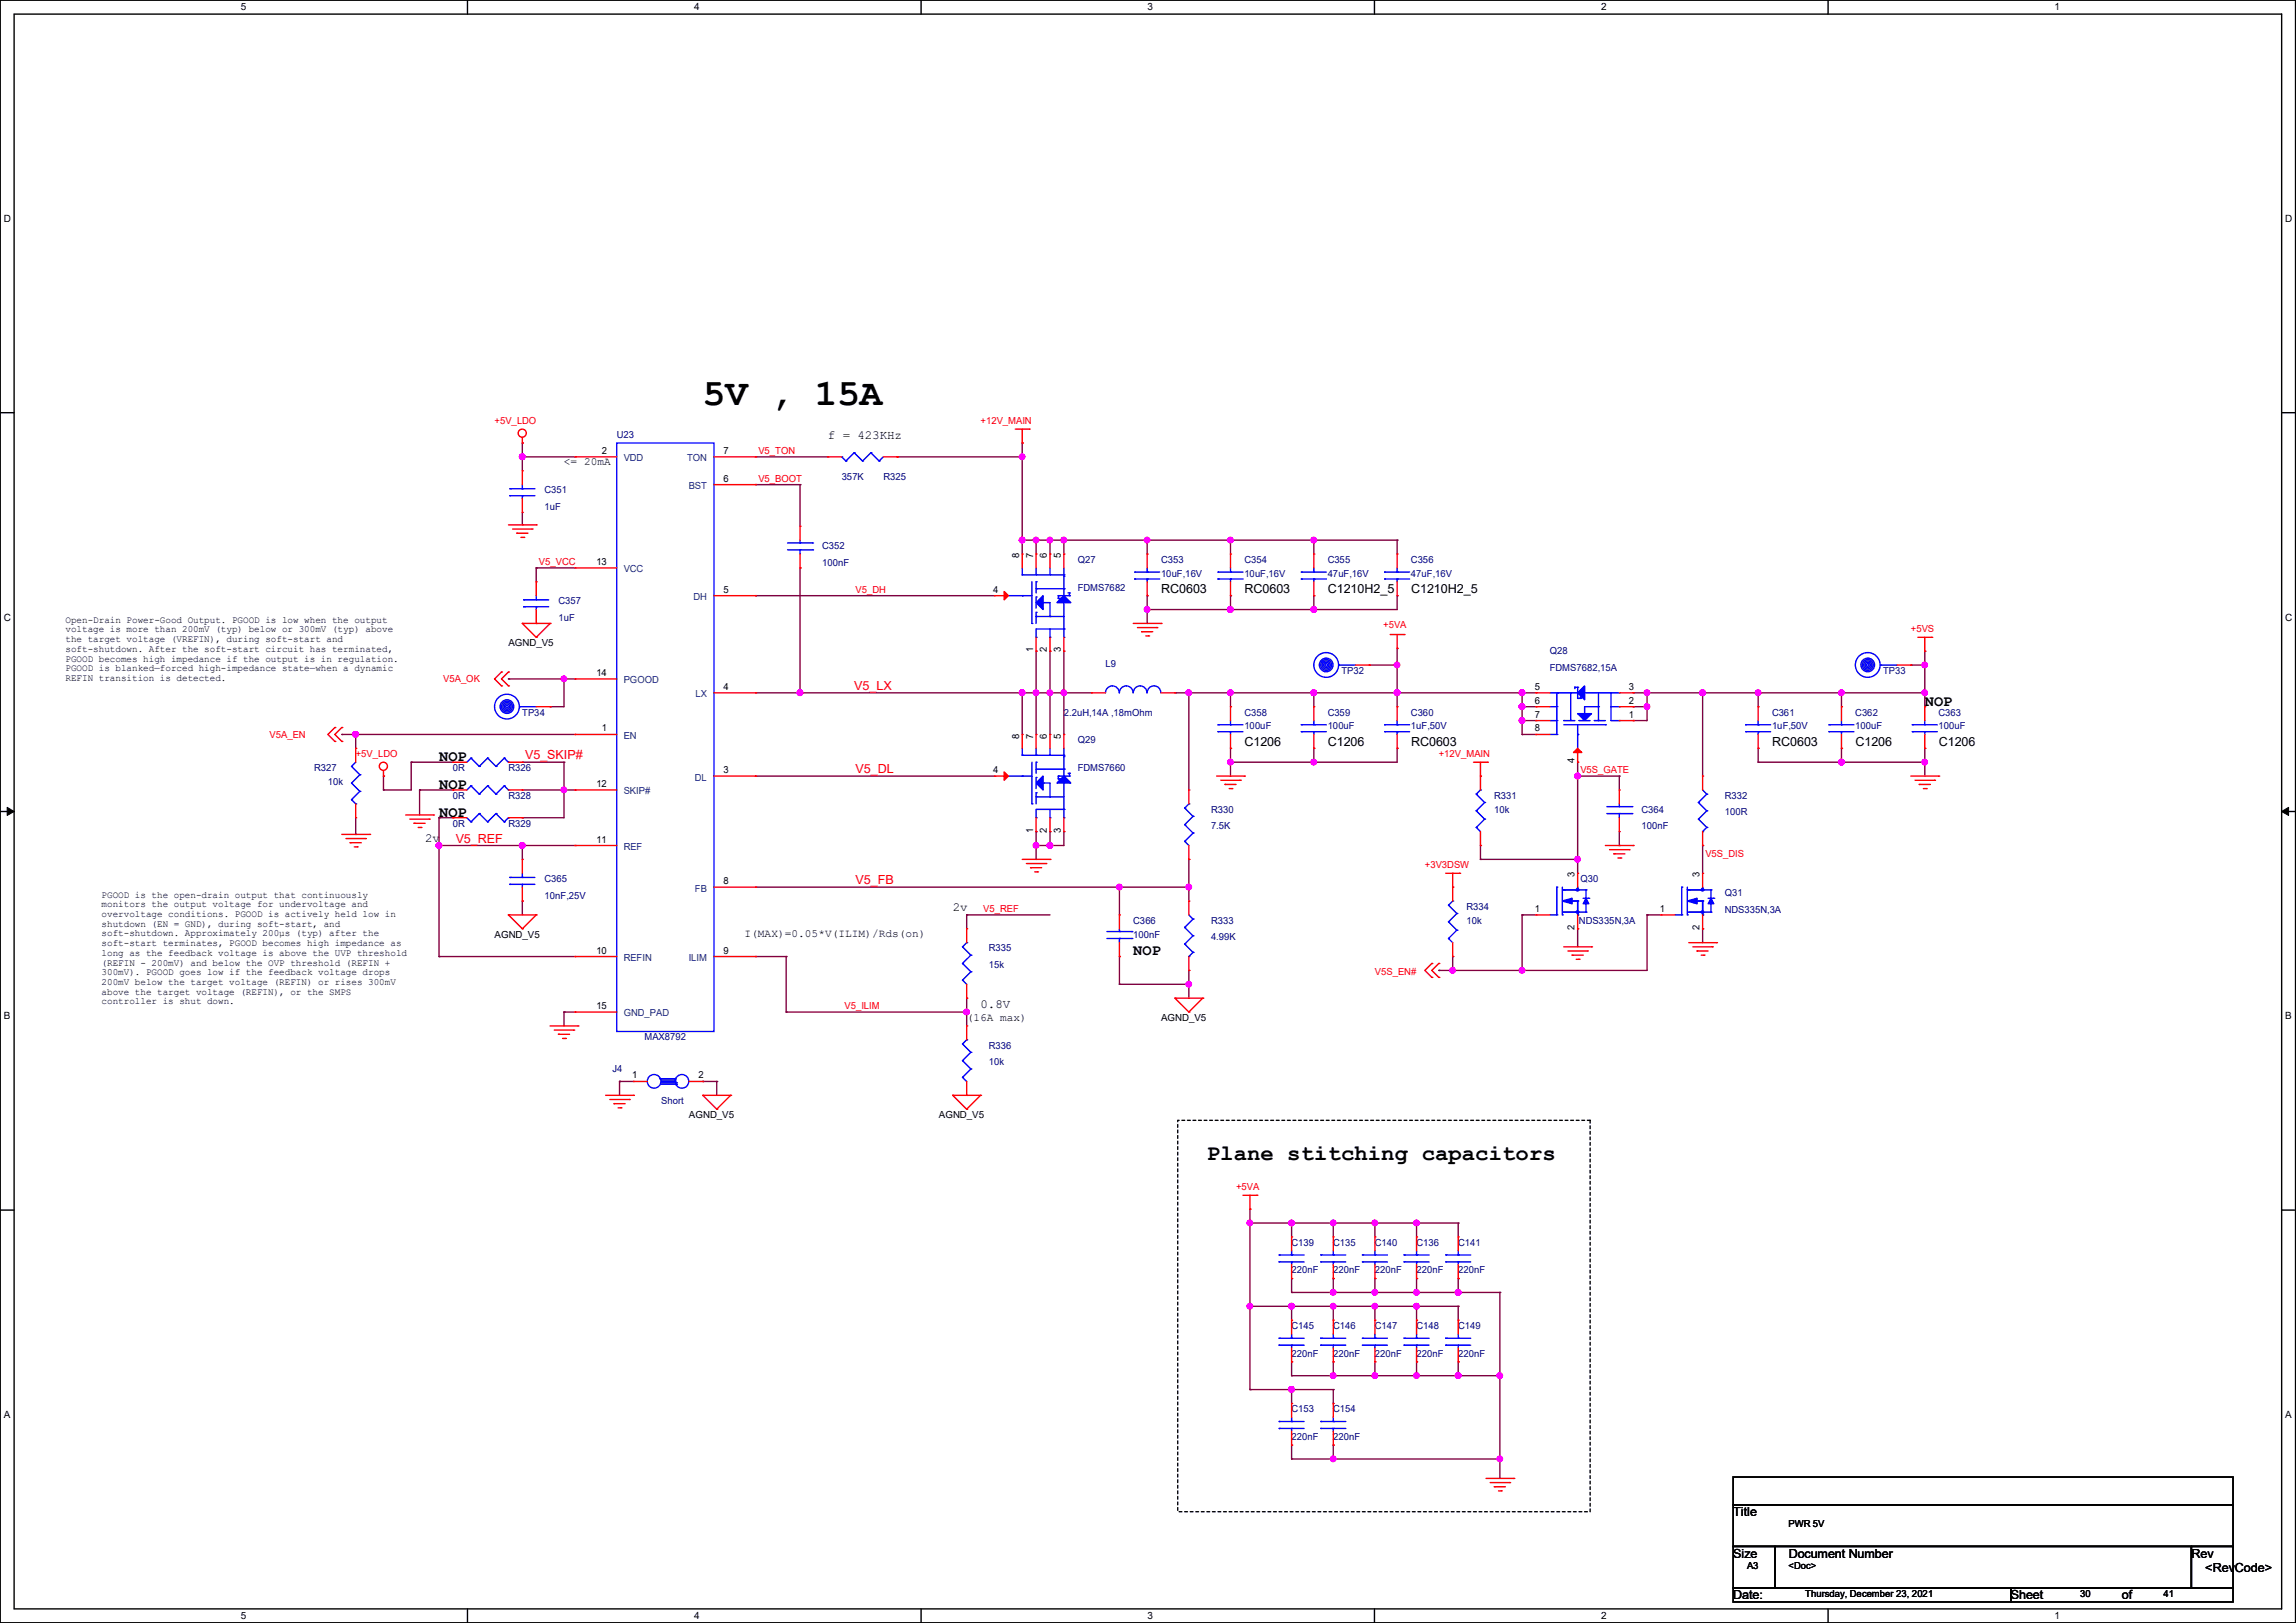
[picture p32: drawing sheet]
<svg xmlns="http://www.w3.org/2000/svg" width="420mm" height="297mm" viewBox="0 0 420 297" stroke-linecap="round" stroke-linejoin="round" font-family="sans-serif">
<defs><g id="words">
<text font-size="6.9" x="128.6" y="74">5V , 15A</text>
<text font-size="4.1" x="220.8" y="212.3">Plane stitching capacitors</text>
<g font-size="2.8">
<text x="352.1" y="129.1">NOP</text>
<text x="80.3" y="139.3">NOP</text>
<text x="80.3" y="144.4">NOP</text>
<text x="80.3" y="149.4">NOP</text>
<text x="207.3" y="174.8">NOP</text>
</g>
<g font-size="2.3">
<text x="151.4" y="80.4">f = 423KHz</text>
<text x="212.4" y="108.5">RC0603</text>
<text x="227.6" y="108.5">RC0603</text>
<text x="242.9" y="108.5">C1210H2_5</text>
<text x="258.1" y="108.5">C1210H2_5</text>
<text x="227.6" y="136.5">C1206</text>
<text x="242.9" y="136.5">C1206</text>
<text x="258.1" y="136.5">RC0603</text>
<text x="324.2" y="136.5">RC0603</text>
<text x="339.4" y="136.5">C1206</text>
<text x="354.6" y="136.5">C1206</text>
<text x="77.8" y="154.1">2v</text>
<text x="174.3" y="166.8">2v</text>
<text x="179.4" y="184.5">0.8V</text>
<text x="317" y="277.5">Title</text>
<text x="317" y="285.1">Size</text>
<text x="327.2" y="285.1">Document Number</text>
<text x="400.9" y="285.1">Rev</text>
<text x="403.4" y="287.6">&lt;RevCode&gt;</text>
<text x="317" y="292.7">Date:</text>
<text x="367.8" y="292.7">Sheet</text>
<text x="388.2" y="292.7">of</text>
</g>
<g font-size="2.3" fill="#f00">
<text x="156.3" y="126.3">V5_LX</text>
<text x="96.1" y="139">V5_SKIP#</text>
<text x="156.5" y="141.5">V5_DL</text>
<text x="83.4" y="154.2">V5_REF</text>
<text x="156.5" y="161.8">V5_FB</text>
</g>
<g font-size="2">
<text x="103.2" y="85.2">&lt;= 20mA</text>
<text x="136.2" y="171.5">I(MAX)=0.05*V(ILIM)/Rds(on)</text>
<text x="176.8" y="186.8">(16A max)</text>
</g>
<g font-size="1.8">
<text x="44" y="1.9">5</text>
<text x="127" y="1.9">4</text>
<text x="209.9" y="1.9">3</text>
<text x="292.9" y="1.9">2</text>
<text x="375.8" y="1.9">1</text>
<text x=".7" y="40.6">D</text>
<text x="418" y="40.6">D</text>
<text x="110.1" y="83.1">2</text>
<text x="132.4" y="83.1">7</text>
<text x="132.4" y="88.1">6</text>
<text x="109.1" y="103.4">13</text>
<text x="186.4" y="102.1" transform="rotate(-90 186.4 102.1)">8</text>
<text x="189" y="102.1" transform="rotate(-90 189 102.1)">7</text>
<text x="191.5" y="102.1" transform="rotate(-90 191.5 102.1)">6</text>
<text x="194.1" y="102.1" transform="rotate(-90 194.1 102.1)">5</text>
<text x=".7" y="113.6">C</text>
<text x="12" y="114">Open-Drain Power-Good Output. PGOOD is low when the output</text>
<text x="132.4" y="108.5">5</text>
<text x="181.7" y="108.5">4</text>
<text x="418" y="113.6">C</text>
<text x="12" y="115.7">voltage is more than 200mV (typ) below or 300mV (typ) above</text>
<text x="12" y="117.5">the target voltage (VREFIN), during soft-start and</text>
<text x="12" y="119.3">soft-shutdown. After the soft-start circuit has terminated,</text>
<text x="93" y="118.2">AGND_V5</text>
<text x="189" y="119.4" transform="rotate(-90 189 119.4)">1</text>
<text x="191.5" y="119.4" transform="rotate(-90 191.5 119.4)">2</text>
<text x="194.1" y="119.4" transform="rotate(-90 194.1 119.4)">3</text>
<text x="12" y="121.1">PGOOD becomes high impedance if the output is in regulation.</text>
<text x="12" y="122.9">PGOOD is blanked—forced high-impedance state—when a dynamic</text>
<text x="12" y="124.6">REFIN transition is detected.</text>
<text x="109.1" y="123.7">14</text>
<text x="132.4" y="126.2">4</text>
<text x="280.7" y="126.2">5</text>
<text x="280.7" y="128.8">6</text>
<text x="280.7" y="131.3">7</text>
<text x="298" y="131.3">1</text>
<text x="298" y="128.8">2</text>
<text x="298" y="126.2">3</text>
<text x="110.1" y="133.9">1</text>
<text x="186.4" y="135.2" transform="rotate(-90 186.4 135.2)">8</text>
<text x="189" y="135.2" transform="rotate(-90 189 135.2)">7</text>
<text x="191.5" y="135.2" transform="rotate(-90 191.5 135.2)">6</text>
<text x="194.1" y="135.2" transform="rotate(-90 194.1 135.2)">5</text>
<text x="280.7" y="133.9">8</text>
<text x="132.4" y="141.5">3</text>
<text x="181.7" y="141.5">4</text>
<text x="288" y="139.7" transform="rotate(-90 288 139.7)">4</text>
<text x="109.1" y="144">12</text>
<text x="109.1" y="154.2">11</text>
<text x="189" y="152.4" transform="rotate(-90 189 152.4)">1</text>
<text x="191.5" y="152.4" transform="rotate(-90 191.5 152.4)">2</text>
<text x="194.1" y="152.4" transform="rotate(-90 194.1 152.4)">3</text>
<text x="132.4" y="161.8">8</text>
<text x="288" y="160.6" transform="rotate(-90 288 160.6)">3</text>
<text x="310.9" y="160.6" transform="rotate(-90 310.9 160.6)">3</text>
<text x="18.6" y="164.3">PGOOD is the open-drain output that continuously</text>
<text x="18.6" y="166">monitors the output voltage for undervoltage and</text>
<text x="18.6" y="167.8">overvoltage conditions. PGOOD is actively held low in</text>
<text x="280.7" y="166.9">1</text>
<text x="303.6" y="166.9">1</text>
<text x="18.6" y="169.6">shutdown (EN = GND), during soft-start, and</text>
<text x="18.6" y="171.4">soft-shutdown. Approximately 200µs (typ) after the</text>
<text x="18.6" y="173.1">soft-start terminates, PGOOD becomes high impedance as</text>
<text x="90.5" y="171.6">AGND_V5</text>
<text x="288" y="170.2" transform="rotate(-90 288 170.2)">2</text>
<text x="310.9" y="170.2" transform="rotate(-90 310.9 170.2)">2</text>
<text x="18.6" y="174.9">long as the feedback voltage is above the UVP threshold</text>
<text x="18.6" y="176.7">(REFIN - 200mV) and below the OVP threshold (REFIN +</text>
<text x="18.6" y="178.5">300mV). PGOOD goes low if the feedback voltage drops</text>
<text x="109.1" y="174.5">10</text>
<text x="132.4" y="174.5">9</text>
<text x="18.6" y="180.3">200mV below the target voltage (REFIN) or rises 300mV</text>
<text x="18.6" y="182">above the target voltage (REFIN), or the SMPS</text>
<text x="18.6" y="183.8">controller is shut down.</text>
<text x="109.1" y="184.7">15</text>
<text x=".7" y="186.6">B</text>
<text x="212.4" y="186.8">AGND_V5</text>
<text x="418" y="186.6">B</text>
<text x="115.7" y="197.4">1</text>
<text x="127.8" y="197.4">2</text>
<text x="126" y="204.6">AGND_V5</text>
<text x="171.7" y="204.6">AGND_V5</text>
<text x=".7" y="259.5">A</text>
<text x="418" y="259.5">A</text>
<text x="327.2" y="279.5">PWR 5V</text>
<text x="319.6" y="287.1">A3</text>
<text x="327.2" y="287.1">&lt;Doc&gt;</text>
<text x="330.2" y="292.2">Thursday, December 23, 2021</text>
<text x="380.5" y="292.2">30</text>
<text x="395.8" y="292.2">41</text>
<text x="44" y="296.3">5</text>
<text x="127" y="296.3">4</text>
<text x="209.9" y="296.3">3</text>
<text x="292.9" y="296.3">2</text>
<text x="375.8" y="296.3">1</text>
</g>
<g font-size="1.8" fill="#f00">
<text x="90.5" y="77.6">+5V_LDO</text>
<text x="179.4" y="77.6">+12V_MAIN</text>
<text x="138.7" y="83.1">V5_TON</text>
<text x="138.7" y="88.2">V5_BOOT</text>
<text x="98.6" y="103.4">V5_VCC</text>
<text x="156.5" y="108.5">V5_DH</text>
<text x="253" y="114.9">+5VA</text>
<text x="349.5" y="115.7">+5VS</text>
<text x="81.1" y="124.8">V5A_OK</text>
<text x="49.3" y="135">V5A_EN</text>
<text x="65.1" y="138.6">+5V_LDO</text>
<text x="263.2" y="138.6">+12V_MAIN</text>
<text x="289.1" y="141.5">V5S_GATE</text>
<text x="260.6" y="158.9">+3V3DSW</text>
<text x="311.9" y="156.8">V5S_DIS</text>
<text x="179.9" y="166.9">V5_REF</text>
<text x="251.5" y="178.4">V5S_EN#</text>
<text x="154.5" y="184.7">V5_ILIM</text>
<text x="226.1" y="217.8">+5VA</text>
</g>
<g font-size="1.8" fill="#000080">
<text x="112.8" y="80.1">U23</text>
<text x="154" y="87.8">357K</text>
<text x="161.6" y="87.8">R325</text>
<text x="99.6" y="90.3">C351</text>
<text x="99.6" y="93.3">1uF</text>
<text x="150.4" y="100.5">C352</text>
<text x="150.4" y="103.5">100nF</text>
<text x="197.1" y="103">Q27</text>
<text x="212.4" y="103">C353</text>
<text x="212.4" y="105.5">10uF,16V</text>
<text x="227.6" y="103">C354</text>
<text x="227.6" y="105.5">10uF,16V</text>
<text x="242.9" y="103">C355</text>
<text x="242.9" y="105.5">47uF,16V</text>
<text x="258.1" y="103">C356</text>
<text x="258.1" y="105.5">47uF,16V</text>
<text x="102.1" y="110.6">C357</text>
<text x="102.1" y="113.7">1uF</text>
<text x="197.1" y="108.1">FDMS7682</text>
<text x="283.5" y="119.8">Q28</text>
<text x="202.2" y="122">L9</text>
<text x="245.4" y="123.3">TP32</text>
<text x="283.5" y="122.8">FDMS7682,15A</text>
<text x="344.5" y="123.3">TP33</text>
<text x="95.5" y="130.9">TP34</text>
<text x="194.6" y="130.9">2.2uH,14A ,18mOhm</text>
<text x="227.6" y="130.9">C358</text>
<text x="242.9" y="130.9">C359</text>
<text x="258.1" y="130.9">C360</text>
<text x="324.1" y="130.9">C361</text>
<text x="339.4" y="130.9">C362</text>
<text x="354.6" y="130.9">C363</text>
<text x="197.1" y="136">Q29</text>
<text x="227.6" y="133.5">100uF</text>
<text x="242.9" y="133.5">100uF</text>
<text x="258.1" y="133.5">1uF,50V</text>
<text x="324.1" y="133.5">1uF,50V</text>
<text x="339.4" y="133.5">100uF</text>
<text x="354.6" y="133.5">100uF</text>
<text x="57.4" y="141.1">R327</text>
<text x="60" y="143.6">10k</text>
<text x="82.8" y="141.1">0R</text>
<text x="93" y="141.1">R326</text>
<text x="197.1" y="141.1">FDMS7660</text>
<text x="82.8" y="146.2">0R</text>
<text x="93" y="146.2">R328</text>
<text x="221.5" y="148.7">R330</text>
<text x="273.3" y="146.2">R331</text>
<text x="273.3" y="148.7">10k</text>
<text x="300.3" y="148.7">C364</text>
<text x="315.5" y="146.2">R332</text>
<text x="315.5" y="149.2">100R</text>
<text x="82.8" y="151.3">0R</text>
<text x="93" y="151.3">R329</text>
<text x="221.5" y="151.8">7.5K</text>
<text x="300.3" y="151.8">100nF</text>
<text x="99.6" y="161.4">C365</text>
<text x="289.1" y="161.4">Q30</text>
<text x="99.6" y="164.5">10nF,25V</text>
<text x="268.3" y="166.5">R334</text>
<text x="315.5" y="164">Q31</text>
<text x="315.5" y="167">NDS335N,3A</text>
<text x="207.3" y="169">C366</text>
<text x="207.3" y="171.6">100nF</text>
<text x="221.5" y="169">R333</text>
<text x="221.5" y="172.1">4.99K</text>
<text x="268.3" y="169">10k</text>
<text x="288.8" y="169">NDS335N,3A</text>
<text x="180.9" y="174.1">R335</text>
<text x="180.9" y="177.2">15k</text>
<text x="117.9" y="190.4">MAX8792</text>
<text x="180.9" y="191.9">R336</text>
<text x="112.1" y="196.2">J4</text>
<text x="180.9" y="194.9">10k</text>
<text x="120.9" y="202.1">Short</text>
<text x="236.3" y="228">C139</text>
<text x="243.9" y="228">C135</text>
<text x="251.5" y="228">C140</text>
<text x="259.1" y="228">C136</text>
<text x="266.7" y="228">C141</text>
<text x="236.3" y="233">220nF</text>
<text x="243.9" y="233">220nF</text>
<text x="251.5" y="233">220nF</text>
<text x="259.1" y="233">220nF</text>
<text x="266.7" y="233">220nF</text>
<text x="236.3" y="243.2">C145</text>
<text x="243.9" y="243.2">C146</text>
<text x="251.5" y="243.2">C147</text>
<text x="259.1" y="243.2">C148</text>
<text x="266.7" y="243.2">C149</text>
<text x="236.3" y="248.3">220nF</text>
<text x="243.9" y="248.3">220nF</text>
<text x="251.5" y="248.3">220nF</text>
<text x="259.1" y="248.3">220nF</text>
<text x="266.7" y="248.3">220nF</text>
<text x="236.3" y="258.4">C153</text>
<text x="236.3" y="263.5">220nF</text>
<text x="243.9" y="258.4">C154</text>
<text x="243.9" y="263.5">220nF</text>
</g>
<g font-size="1.8" fill="#004080">
<text x="114.1" y="84.4">VDD</text>
<text x="125.7" y="84.4">TON</text>
<text x="126" y="89.5">BST</text>
<text x="114.1" y="104.7">VCC</text>
<text x="126.9" y="109.8">DH</text>
<text x="114.1" y="125.1">PGOOD</text>
<text x="127.2" y="127.6">LX</text>
<text x="114.1" y="135.2">EN</text>
<text x="127.1" y="142.8">DL</text>
<text x="114.1" y="145.4">SKIP#</text>
<text x="114.1" y="155.5">REF</text>
<text x="127.1" y="163.2">FB</text>
<text x="114.1" y="175.9">REFIN</text>
<text x="126" y="175.9">ILIM</text>
<text x="114.1" y="186">GND_PAD</text>
</g>
</g></defs>
<path d="M0 0h419.9v297h-419.9zM2.6 2.6h414.8v291.8h-414.8z" fill="none" stroke="#000" stroke-width=".25"/>
<g fill="#fff">
<path d="M44 .3h1v2h-1z"/>
<path d="M44 294.7h1v2h-1z"/>
</g>
<path d="M85.5 0v2.6M85.5 294.4v2.6" fill="none" stroke="#000" stroke-width=".25"/>
<g fill="#fff">
<path d="M127 .3h.9v2h-.9z"/>
<path d="M127 294.7h.9v2h-.9z"/>
</g>
<path d="M168.5 0v2.6M168.5 294.4v2.6" fill="none" stroke="#000" stroke-width=".25"/>
<g fill="#fff">
<path d="M209.9 .3h1v2h-1z"/>
<path d="M209.9 294.7h1v2h-1z"/>
</g>
<path d="M251.4 0v2.6M251.4 294.4v2.6" fill="none" stroke="#000" stroke-width=".25"/>
<g fill="#fff">
<path d="M292.9 .3h.9v2h-.9z"/>
<path d="M292.9 294.7h.9v2h-.9z"/>
</g>
<path d="M334.4 0v2.6M334.4 294.4v2.6" fill="none" stroke="#000" stroke-width=".25"/>
<g fill="#fff">
<path d="M375.8 .3h1v2h-1z"/>
<path d="M375.8 294.7h1v2h-1z"/>
<path d="M.7 39h1.2v2h-1.2z"/>
<path d="M418 39h1.3v2h-1.3z"/>
<path d="M.7 112h1.2v2h-1.2z"/>
<path d="M418 112h1.3v2h-1.3z"/>
</g>
<path d="M0 75.5h2.6M417.4 75.5h2.5" fill="none" stroke="#000" stroke-width=".25"/>
<g fill="#fff">
<path d="M.7 185h1.2v1.9h-1.2z"/>
<path d="M418 185h1.2v1.9h-1.2z"/>
</g>
<path d="M0 148.5h2.6M417.4 148.5h2.5" fill="none" stroke="#000" stroke-width=".25"/>
<path d="M1.3 147.7l1.3 .8-1.3 .7zM417.4 148.5l1.2-.8v1.5z" fill="#000" stroke="#000" stroke-width=".18"/>
<g fill="#fff">
<path d="M.7 257.9h1.2v2h-1.2z"/>
<path d="M418 257.9h1.2v2h-1.2z"/>
</g>
<path d="M0 221.4h2.6M417.4 221.4h2.5M317 270.3h91.5v5.1h-91.5zM317 275.4h91.5v7.6h-91.5zM317 283h7.7v7.6h-7.7zM317 290.6h50.8v2.6h-50.8zM324.7 283h76.2v7.6h-76.2zM367.8 290.6h40.7v2.6h-40.7zM400.9 283h7.6v7.6h-7.6z" fill="none" stroke="#000" stroke-width=".25"/>
<path d="M215.4 205h75.5v71.6h-75.5z" fill="none" stroke="#000" stroke-width=".25" stroke-dasharray=".5"/>
<g fill="none" stroke="#800040" stroke-width=".25">
<path d="M95.5 96.1h.1M95.5 83.6h.1M95.5 81.1h.1M95.5 81.1v5M95.5 93.8v2.3M95.5 83.6h9.7M138.2 83.6h.1M138.2 88.7h.1M138.2 83.6h13.2M138.2 88.7h8.1M146.3 88.7h.1M146.3 88.7v7.6"/>
<path d="M164.1 83.6h.1M164.1 83.6h22.9M187 98.8h.1M187 81.1h.1M187 83.6h.1M187 98.8h68.6M187 81.1v20.3M189.5 98.8h.1M189.5 98.8v2.6M192.1 98.8h.1M192.1 98.8v2.6M194.6 98.8h.1"/>
<path d="M194.6 98.8v2.6M209.8 98.8h.1M209.8 98.8v2.6M225.1 98.8h.1M225.1 98.8v2.6M240.3 98.8h.1M240.3 98.8v2.6M255.6 98.8h.1M255.6 98.8v2.6M98.1 103.9h.1M98.1 103.9v2.6M98.1 103.9h7.1"/>
<path d="M138.2 109h.1M138.2 109h43.7M146.3 103.9h.1M146.3 103.9v22.9M189.5 119.2h.1M189.5 119.2v15.2M192.1 119.2h.1M192.1 119.2v15.2M194.6 119.2h.1M194.6 119.2v15.2M209.8 111.5h.1M209.8 109h.1"/>
<path d="M209.8 109v5.1M225.1 109h.1M225.1 111.5h.1M225.1 109v2.5M240.3 111.5h.1M240.3 109h.1M240.3 109v2.5M255.6 109h.1M255.6 118.7h.1M255.6 109v2.5h-45.8M255.6 118.7v10.6M352.1 119.2h.1"/>
<path d="M352.1 119.2v10.1M62.5 134.4h.1M62.5 134.4h42.7M65.1 134.4h.1M65.1 134.4v2.5M75.2 139.5h.1M75.2 139.5v5.1h-5.1M75.2 139.5h7.6M93 124.2h.1M93 124.2h12.2M95.5 139.5h.1M95.5 139.5h7.7"/>
<path d="M100.6 129.3h.1M103.2 124.2h.1M103.2 139.5h.1M103.2 124.2v5.1h-2.6M103.2 139.5v10.1h-7.7M138.2 126.8h.1M138.2 126.8h61.5M146.3 126.8h.1M187 126.8h.1M187 126.8v7.6M189.5 126.8h.1M192.1 126.8h.1"/>
<path d="M194.6 126.8h.1M214.9 126.8h.1M214.9 126.8h66.1M217.5 126.8h.1M217.5 126.8v17.8M225.1 126.8h.1M225.1 139.5h.1M225.1 136.9h.1M225.1 126.8v2.5M225.1 136.9v5.1M240.3 126.8h.1M240.3 139.5h.1"/>
<path d="M240.3 136.9h.1M240.3 126.8v2.5M240.3 136.9v2.6M250.5 121.7h.1M250.5 121.7h5.1M255.6 126.8h.1M255.6 121.7h.1M255.6 136.9h.1M255.6 136.9v2.6h-30.5M278.4 129.3h.1M278.4 126.8h.1M278.4 131.9h.1"/>
<path d="M278.4 134.4h.1M278.4 129.3h2.6M278.4 126.8v7.6M278.4 131.9h2.6M278.4 134.4h2.6M288.6 139.5h.1M288.6 139.5v20.3M298.7 129.3h.1M298.7 131.9h.1M298.7 126.8h.1M298.7 126.8h53.4M298.7 129.3h2.6"/>
<path d="M301.3 126.8h.1M301.3 129.3h.1M301.3 126.8v5.1h-2.6M311.4 126.8h.1M311.4 126.8v15.2M321.6 126.8h.1M321.6 139.5h.1M321.6 136.9h.1M321.6 139.5h30.5M321.6 126.8v2.5M321.6 136.9v2.6M336.8 126.8h.1"/>
<path d="M336.8 136.9h.1M336.8 139.5h.1M336.8 126.8v2.5M336.8 136.9v2.6M349.5 121.7h.1M349.5 121.7h2.6M352.1 139.5h.1M352.1 126.8h.1M352.1 136.9h.1M352.1 121.7h.1M352.1 136.9v5.1M65.1 152.7h.1"/>
<path d="M65.1 149.6v3.1M70.1 142h.1M70.1 144.6h.1M70.1 142v2.6M76.8 144.6h.1M76.8 144.6h6M76.8 144.6v4.5M80.3 149.6h.1M80.3 154.7h.1M80.3 149.6v25.4M80.3 154.7h24.9M80.3 149.6h2.5"/>
<path d="M95.5 154.7h.1M95.5 144.6h.1M95.5 149.6h.1M95.5 154.7v2.6M95.5 144.6h9.7M103.2 144.6h.1M138.2 142h.1M138.2 142h43.7M189.5 154.7h.1M189.5 152.2h.1M189.5 152.2v5.1M192.1 154.7h.1"/>
<path d="M192.1 152.2h.1M192.1 152.2v2.5M194.6 152.2h.1M194.6 152.2v2.5h-5.1M217.5 157.3h.1M217.5 157.3v7.6M270.8 154.7h.1M270.8 157.3h.1M270.8 154.7v2.6M270.8 157.3h17.8M288.6 142h.1M288.6 157.3h.1"/>
<path d="M288.6 142h7.6M296.2 154.7h.1M296.2 142h.1M296.2 142v2.6M296.2 152.2v2.5M311.4 154.7h.1M311.4 154.7v5.1M80.3 175h.1M80.3 175h24.9M95.5 164.9h.1M95.5 164.9v2.5M138.2 162.3h.1"/>
<path d="M138.2 175h.1M138.2 162.3h79.3M138.2 175h5.6M143.8 175h.1M143.8 175v10.2M176.8 167.4h.1M176.8 167.4h15.3M176.8 167.4v2.6M204.8 162.3h.1M204.8 175h.1M204.8 162.3v5.1M204.8 175v5.1"/>
<path d="M217.5 162.3h.1M217.5 177.6h.1M217.5 177.6v5.1M263.2 177.6h.1M265.7 175h.1M265.7 177.6h.1M265.7 175v2.6M278.4 177.6h.1M278.4 167.4h.1M278.4 167.4h2.6M278.4 167.4v10.2M288.6 170h.1"/>
<path d="M288.6 170v3.3M301.3 167.4h.1M301.3 167.4v10.2h-38.1M301.3 167.4h2.5M311.4 170h.1M311.4 170v2.5M103.2 185.2h.1M103.2 185.2h2M103.2 185.2v2.5M113.3 197.9h.1M113.3 197.9v2.5M113.3 197.9h2.6"/>
<path d="M128.6 197.9h.1M128.6 197.9h2.5M131.1 197.9h.1M131.1 197.9v2.5M143.8 185.2h.1M143.8 185.2h33M176.8 182.7h.1M176.8 185.2h.1M176.8 182.7v5M204.8 180.1h.1M204.8 180.1h12.7M217.5 180.1h.1"/>
<path d="M228.6 221.3h.1M228.6 239.1h.1M228.6 223.8h.1M228.6 223.8h38.1M228.6 239.1h38.1M228.6 221.3v33M236.3 223.8h.1M236.3 239.1h.1M236.3 236.5h.1M236.3 234h.1M236.3 223.8v2.6M236.3 234v2.5"/>
<path d="M236.3 239.1v2.5M236.3 236.5h38.1M243.9 223.8h.1M243.9 239.1h.1M243.9 236.5h.1M243.9 234h.1M243.9 223.8v2.6M243.9 234v2.5M243.9 239.1v2.5M251.5 223.8h.1M251.5 239.1h.1M251.5 236.5h.1"/>
<path d="M251.5 234h.1M251.5 223.8v2.6M251.5 234v2.5M251.5 239.1v2.5M259.1 223.8h.1M259.1 239.1h.1M259.1 236.5h.1M259.1 234h.1M259.1 223.8v2.6M259.1 234v2.5M259.1 239.1v2.5M266.7 223.8h.1"/>
<path d="M266.7 239.1h.1M266.7 234h.1M266.7 236.5h.1M266.7 223.8v2.6M266.7 234v2.5M266.7 239.1v2.5M274.4 236.5h.1M274.4 236.5v34.1M228.6 254.3h.1M228.6 254.3h15.3M236.3 251.8h.1M236.3 249.2h.1"/>
<path d="M236.3 254.3h.1M236.3 249.2v2.6M236.3 254.3v2.5M236.3 251.8h38.1M243.9 251.8h.1M243.9 249.2h.1M243.9 254.3h.1M243.9 249.2v2.6M243.9 254.3v2.5M251.5 251.8h.1M251.5 249.2h.1M251.5 249.2v2.6"/>
<path d="M259.1 251.8h.1M259.1 249.2h.1M259.1 249.2v2.6M266.7 249.2h.1M266.7 251.8h.1M266.7 249.2v2.6M274.4 251.8h.1M236.3 264.5h.1M236.3 267h.1M236.3 264.5v2.5M236.3 267h38.1M243.9 264.5h.1"/>
<path d="M243.9 264.5v2.5M274.4 267h.1"/>
</g>
<g fill="#f0f" stroke="#f0f" stroke-width=".25">
<circle cx="95.5" cy="83.6" r=".49"/>
<circle cx="225.1" cy="98.8" r=".49"/>
<circle cx="240.3" cy="111.5" r=".49"/>
<circle cx="225.1" cy="111.5" r=".49"/>
<circle cx="209.8" cy="111.5" r=".49"/>
<circle cx="240.3" cy="98.8" r=".49"/>
<circle cx="194.6" cy="98.8" r=".49"/>
<circle cx="176.8" cy="185.2" r=".49"/>
<circle cx="217.4" cy="180.1" r=".49"/>
<circle cx="187" cy="98.8" r=".49"/>
<circle cx="255.5" cy="126.8" r=".49"/>
<circle cx="194.6" cy="126.8" r=".49"/>
<circle cx="240.3" cy="126.8" r=".49"/>
<circle cx="225.1" cy="126.8" r=".49"/>
<circle cx="217.4" cy="126.8" r=".49"/>
<circle cx="240.3" cy="139.5" r=".49"/>
<circle cx="95.5" cy="154.7" r=".49"/>
<circle cx="192" cy="126.8" r=".49"/>
<circle cx="187" cy="126.8" r=".49"/>
<circle cx="189.5" cy="98.8" r=".49"/>
<circle cx="146.3" cy="126.8" r=".49"/>
<circle cx="192" cy="154.7" r=".49"/>
<circle cx="189.5" cy="154.7" r=".49"/>
<circle cx="217.4" cy="162.3" r=".49"/>
<circle cx="204.7" cy="162.3" r=".49"/>
<circle cx="225.1" cy="139.5" r=".49"/>
<circle cx="189.5" cy="126.8" r=".49"/>
<circle cx="187" cy="83.6" r=".49"/>
<circle cx="103.1" cy="124.2" r=".49"/>
<circle cx="278.4" cy="129.3" r=".49"/>
<circle cx="255.5" cy="121.7" r=".49"/>
<circle cx="278.4" cy="177.6" r=".49"/>
<circle cx="278.4" cy="126.8" r=".49"/>
<circle cx="278.4" cy="131.8" r=".49"/>
<circle cx="311.4" cy="126.8" r=".49"/>
<circle cx="301.3" cy="126.8" r=".49"/>
<circle cx="301.3" cy="129.3" r=".49"/>
<circle cx="352.1" cy="126.8" r=".49"/>
<circle cx="336.8" cy="126.8" r=".49"/>
<circle cx="336.8" cy="139.5" r=".49"/>
<circle cx="352.1" cy="139.5" r=".49"/>
<circle cx="288.6" cy="142" r=".49"/>
<circle cx="265.7" cy="177.6" r=".49"/>
<circle cx="352.1" cy="121.7" r=".49"/>
<circle cx="321.6" cy="126.8" r=".49"/>
<circle cx="288.6" cy="157.2" r=".49"/>
<circle cx="103.1" cy="144.5" r=".49"/>
<circle cx="65" cy="134.4" r=".49"/>
<circle cx="209.8" cy="98.8" r=".49"/>
<circle cx="192" cy="98.8" r=".49"/>
<circle cx="80.3" cy="154.7" r=".49"/>
<circle cx="236.2" cy="223.8" r=".49"/>
<circle cx="251.5" cy="223.8" r=".49"/>
<circle cx="243.9" cy="223.8" r=".49"/>
<circle cx="259.1" cy="223.8" r=".49"/>
<circle cx="259.1" cy="239" r=".49"/>
<circle cx="243.9" cy="239" r=".49"/>
<circle cx="236.2" cy="239" r=".49"/>
<circle cx="251.5" cy="239" r=".49"/>
<circle cx="243.9" cy="236.5" r=".49"/>
<circle cx="251.5" cy="236.5" r=".49"/>
<circle cx="266.7" cy="236.5" r=".49"/>
<circle cx="259.1" cy="236.5" r=".49"/>
<circle cx="251.5" cy="251.7" r=".49"/>
<circle cx="243.9" cy="251.7" r=".49"/>
<circle cx="266.7" cy="251.7" r=".49"/>
<circle cx="259.1" cy="251.7" r=".49"/>
<circle cx="236.2" cy="254.3" r=".49"/>
<circle cx="228.6" cy="239" r=".49"/>
<circle cx="228.6" cy="223.8" r=".49"/>
<circle cx="274.3" cy="251.7" r=".49"/>
<circle cx="243.9" cy="267" r=".49"/>
<circle cx="274.3" cy="267" r=".49"/>
</g>
<g fill="none" stroke="#f00" stroke-width=".25">
<path d="M185.7 78.5h2.6M187 78.5v2.6M188.3 78.5h.1M93 96.1h5.1M93.8 96.8h3.5M94.5 97.6h.1M94.5 97.6h2.1M95.3 98.3h.5M95.5 81.1h.1M95.5 86.1h.1M95.5 93.8h.1M95.5 80.1v1"/>
<path d="M95.5 86.1v2.6M95.5 91.2v2.6M95.8 98.3h.1M97.3 96.8h.1M98.1 96.1h.1M105.2 83.6h.1M105.2 83.6h7.6M130.6 83.6h7.6M130.6 88.7h7.6M138.2 83.6h.1M138.2 88.7h.1M146.3 96.3h.1"/>
<path d="M146.3 96.3v2.5M151.4 83.6h.1M151.4 83.6h2.6M161.6 83.6h2.5M164.1 83.6h.1M187 81.1h.1M95.5 114.1h.1M95.5 114.1h5.1M95.5 114.1l2.6 2.5M98.1 116.6h.1M98.1 106.5h.1M98.1 114.1h.1"/>
<path d="M98.1 106.5v2.5M98.1 111.5v2.6M100.6 114.1h.1M100.6 114.1l-2.5 2.5M105.2 103.9h.1M105.2 103.9h7.6M130.6 109h7.6M138.2 109h.1M146.3 103.9h.1M146.3 101.4v2.5M181.9 109h.1M181.9 109h2.5"/>
<path d="M187 101.4h.1M187 101.4v2.5M189.5 119.2h.1M189.5 101.4h.1M189.5 101.4v2.5M189.5 116.6v2.6M192.1 119.2h.1M192.1 101.4h.1M192.1 101.4v2.5M192.1 116.6v2.6M194.6 119.2h.1M194.6 101.4h.1"/>
<path d="M194.6 101.4v2.5M194.6 116.6v2.6M207.3 114.1h5.1M208.1 114.9h3.5M208.8 115.6h.1M208.8 115.6h2.1M209.6 116.4h.5M209.8 101.4h.1M209.8 109h.1M209.8 101.4v2.5M209.8 106.5v2.5M210.1 116.4h.1"/>
<path d="M211.6 114.9h.1M212.4 114.1h.1M225.1 101.4h.1M225.1 109h.1M225.1 101.4v2.5M225.1 106.5v2.5M240.3 101.4h.1M240.3 109h.1M240.3 101.4v2.5M240.3 106.5v2.5M254.3 116.1h2.5M255.6 118.7h.1"/>
<path d="M255.6 101.4h.1M255.6 109h.1M255.6 101.4v2.5M255.6 106.5v2.5M255.6 116.1v2.6M256.8 116.1h.1M350.8 116.6h2.6M352.1 119.2h.1M352.1 116.6v2.6M353.4 116.6h.1M61.3 133.1h.1M61.3 135.7h.1"/>
<path d="M61.3 133.1l-1.3 1.3 1.3 1.3M62.5 133.1h.1M62.5 135.7h.1M62.5 133.1l-1.2 1.3 1.2 1.3M65.1 136.9h.1M65.1 136.9v2.6M82.8 139.5h.1M82.8 139.5h2.6M91.7 123h.1M91.7 125.5h.1M91.7 123l-1.2 1.2 1.2 1.3M93 123h.1"/>
<path d="M93 125.5h.1M93 139.5h2.5M93 123l-1.3 1.2 1.3 1.3M95.5 139.5h.1M98.1 129.3h2.5M100.6 129.3h.1M105.2 124.2h.1M105.2 134.4h.1M105.2 134.4h7.6M105.2 124.2h7.6M130.6 126.8h7.6M138.2 126.8h.1"/>
<path d="M187 134.4h.1M187 134.4v2.5M189.5 134.4h.1M189.5 134.4v2.5M192.1 134.4h.1M192.1 134.4v2.5M194.6 134.4h.1M194.6 134.4v2.5M199.7 126.8h.1M199.7 126.8h2.5M212.4 126.8h2.5M214.9 126.8h.1"/>
<path d="M225.1 129.3h.1M225.1 136.9h.1M225.1 129.3v2.6M225.1 134.4v2.5M240.3 129.3h.1M240.3 136.9h.1M240.3 129.3v2.6M240.3 134.4v2.5M247.9 121.7h2.6M250.5 121.7h.1M255.6 129.3h.1M255.6 136.9h.1"/>
<path d="M255.6 129.3v2.6M255.6 134.4v2.5M269.5 139.5h2.6M270.8 139.5v5.1M272.1 139.5h.1M281 126.8h.1M281 129.3h.1M281 131.9h.1M281 134.4h.1M281 131.9h2.5M281 129.3h2.5M281 126.8h2.5"/>
<path d="M281 134.4h2.5M288.6 139.5h.1M288.6 136.9v2.6M296.2 131.9h2.5M296.2 129.3h2.5M296.2 126.8h2.5M298.7 131.9h.1M298.7 129.3h.1M298.7 126.8h.1M321.6 129.3h.1M321.6 136.9h.1M321.6 129.3v2.6"/>
<path d="M321.6 134.4v2.5M336.8 129.3h.1M336.8 136.9h.1M336.8 129.3v2.6M336.8 134.4v2.5M347 121.7h2.5M349.5 121.7h.1M352.1 129.3h.1M352.1 136.9h.1M352.1 129.3v2.6M352.1 134.4v2.5M62.5 152.7h5.1"/>
<path d="M63.3 153.5h3.5M64.1 154.2h.1M64.1 154.2h2M64.8 155h.5M65.1 149.6h.1M65.1 147.1v2.5M65.3 155h.1M66.8 153.5h.1M67.6 152.7h.1M70.1 142h.1M70.1 141v1M74.2 149.1h5.1"/>
<path d="M75 149.9h3.5M75.7 150.7h.1M75.7 150.7h2.1M76.5 151.4h.5M77 151.4h.1M78.5 149.9h.1M79.3 149.1h.1M82.8 144.6h.1M82.8 149.6h.1M82.8 144.6h2.6M82.8 149.6h2.6M93 144.6h2.5"/>
<path d="M93 149.6h2.5M95.5 144.6h.1M95.5 157.3h.1M95.5 149.6h.1M95.5 157.3v2.5M105.2 144.6h.1M105.2 154.7h.1M105.2 154.7h7.6M105.2 144.6h7.6M130.6 142h7.6M138.2 142h.1M181.9 142h.1"/>
<path d="M181.9 142h2.5M187 157.3h5.1M187.7 158h3.6M188.5 158.8h.1M188.5 158.8h2M189.3 159.6h.5M189.5 152.2h.1M189.5 149.6v2.6M189.8 159.6h.1M191.3 158h.1M192.1 157.3h.1M192.1 152.2h.1"/>
<path d="M192.1 149.6v2.6M194.6 152.2h.1M194.6 149.6v2.6M217.5 157.3h.1M217.5 144.6h.1M217.5 144.6v2.5M217.5 154.7v2.6M222.5 142h5.1M223.3 142.8h3.6M224.1 143.6h.1M224.1 143.6h2M224.8 144.3h.5"/>
<path d="M225.3 144.3h.1M226.9 142.8h.1M227.6 142h.1M264.5 159.8h2.5M265.7 159.8v5.1M267 159.8h.1M270.8 142h.1M270.8 154.7h.1M270.8 152.2v2.5M288.6 159.8h.1M288.6 159.8v2.5M293.7 154.7h5"/>
<path d="M294.4 155.5h3.6M295.2 156.3h.1M295.2 156.3h2M296 157h.5M296.2 152.2h.1M296.2 144.6h.1M296.2 144.6v2.5M296.2 149.6v2.6M296.5 157h.1M298 155.5h.1M298.7 154.7h.1M311.4 142h.1"/>
<path d="M311.4 154.7h.1M311.4 159.8h.1M311.4 142v2.6M311.4 152.2v2.5M311.4 159.8v2.5M349.5 142h5.1M350.3 142.8h3.6M351.1 143.6h.1M351.1 143.6h2M351.8 144.3h.5M352.3 144.3h.1M353.9 142.8h.1"/>
<path d="M354.6 142h.1M93 167.4h.1M93 167.4h5.1M93 167.4l2.5 2.6M95.5 170h.1M95.5 164.9h.1M95.5 162.3v2.6M98.1 167.4h.1M98.1 167.4l-2.6 2.6M105.2 175h.1M105.2 175h7.6M130.6 175h7.6"/>
<path d="M130.6 162.3h7.6M138.2 162.3h.1M138.2 175h.1M176.8 170h.1M176.8 170v2.5M204.8 175h.1M204.8 167.4h.1M204.8 167.4v2.6M204.8 172.5v2.5M217.5 164.9h.1M217.5 177.6h.1M217.5 164.9v2.5"/>
<path d="M217.5 175v2.6M261.9 176.3h.1M261.9 178.9h.1M261.9 176.3l-1.3 1.3 1.3 1.3M263.2 176.3h.1M263.2 178.9h.1M263.2 176.3l-1.3 1.3 1.3 1.3M265.7 162.3h.1M265.7 175h.1M265.7 172.5v2.5M281 167.4h.1M281 167.4h2.5"/>
<path d="M286 173.3h5.1M286.8 174h3.6M287.6 174.8h.1M287.6 174.8h2M288.3 175.6h.5M288.6 170h.1M288.6 167.4v2.6M288.8 175.6h.1M290.4 174h.1M291.1 173.3h.1M303.8 167.4h.1M303.8 167.4h2.6"/>
<path d="M308.9 172.5h5.1M309.7 173.3h3.5M310.4 174h.1M310.4 174h2.1M311.2 174.8h.5M311.4 170h.1M311.4 167.4v2.6M311.7 174.8h.1M313.2 173.3h.1M314 172.5h.1M100.6 187.7h5.1M101.4 188.5h3.5"/>
<path d="M102.2 189.3h.1M102.2 189.3h2M102.9 190h.5M103.4 190h.1M104.9 188.5h.1M105.2 185.2h.1M105.2 185.2h7.6M105.7 187.7h.1M115.9 197.9h.1M115.9 197.9h2.5M126 197.9h2.6M128.6 197.9h.1"/>
<path d="M176.8 182.7h.1M176.8 187.7h.1M176.8 180.1v2.6M176.8 187.7v2.6M176.8 197.9v2.5M214.9 182.7h.1M214.9 182.7h5.1M214.9 182.7l2.6 2.5M217.5 185.2h.1M220 182.7h.1M220 182.7l-2.5 2.5M110.8 200.4h5.1"/>
<path d="M111.5 201.2h3.6M112.3 202h.1M112.3 202h2M113.1 202.7h.5M113.6 202.7h.1M115.1 201.2h.1M115.9 200.4h.1M128.6 200.4h.1M128.6 200.4h5M128.6 200.4l2.5 2.6M131.1 203h.1M133.6 200.4h.1"/>
<path d="M133.6 200.4l-2.5 2.6M174.3 200.4h.1M174.3 200.4h5.1M174.3 200.4l2.5 2.6M176.8 203h.1M176.8 200.4h.1M179.4 200.4h.1M179.4 200.4l-2.6 2.6M227.4 218.7h2.5M228.6 218.7v2.6M229.9 218.7h.1M228.6 221.3h.1"/>
<path d="M236.3 226.4h.1M236.3 234h.1M236.3 226.4v2.5M236.3 231.4v2.6M243.9 226.4h.1M243.9 234h.1M243.9 226.4v2.5M243.9 231.4v2.6M251.5 226.4h.1M251.5 234h.1M251.5 226.4v2.5M251.5 231.4v2.6"/>
<path d="M259.1 226.4h.1M259.1 234h.1M259.1 226.4v2.5M259.1 231.4v2.6M266.7 226.4h.1M266.7 234h.1M266.7 226.4v2.5M266.7 231.4v2.6M236.3 256.8h.1M236.3 241.6h.1M236.3 249.2h.1M236.3 241.6v2.5"/>
<path d="M236.3 246.7v2.5M236.3 256.8v2.6M243.9 256.8h.1M243.9 241.6h.1M243.9 249.2h.1M243.9 241.6v2.5M243.9 246.7v2.5M243.9 256.8v2.6M251.5 241.6h.1M251.5 249.2h.1M251.5 241.6v2.5M251.5 246.7v2.5"/>
<path d="M259.1 241.6h.1M259.1 249.2h.1M259.1 241.6v2.5M259.1 246.7v2.5M266.7 241.6h.1M266.7 249.2h.1M266.7 241.6v2.5M266.7 246.7v2.5M236.3 264.5h.1M236.3 261.9v2.6M243.9 264.5h.1M243.9 261.9v2.6"/>
<path d="M271.8 270.6h5.1M272.6 271.3h3.5M273.3 272.1h.1M273.3 272.1h2.1M274.1 272.8h.5M274.6 272.8h.1M276.1 271.3h.1M276.9 270.6h.1"/>
<circle cx="95.5" cy="79.3" r=".74"/>
<circle cx="70.1" cy="140.2" r=".74"/>
</g>
<g fill="none" stroke="#00f" stroke-width=".25">
<path d="M93.3 89.5h.1M93.3 90.7h.1M93.3 89.5h4.5M93.3 90.7h4.5M95.5 90.7h.1M95.5 89.5h.1M95.5 88.7v.8M95.5 90.7v.5M112.8 81.1h17.8v107.7h-17.8zM144.1 99.4h4.5M146.3 99.4h.1M146.3 98.8v.6"/>
<path d="M148.6 99.4h.1M154 83.6h.1M154 83.6l.7 .8M154.7 84.4h.1M156.3 82.8h.1M156.3 82.8l1.5 1.6M156.3 82.8l-1.6 1.6M157.8 84.4h.1M159.3 82.8h.1M159.3 82.8l1.5 1.6M159.3 82.8l-1.5 1.6M160.8 84.4h.1"/>
<path d="M161.6 83.6l-.8 .8M95.8 109.8h.1M95.8 111h.1M95.8 109.8h4.6M95.8 111h4.6M98.1 111h.1M98.1 109.8h.1M98.1 109v.8M98.1 111v.5M144.1 100.6h4.5M146.3 100.6h.1M146.3 100.6v.8"/>
<path d="M148.6 100.6h.1M184.4 109h4.4M187 109h.1M187 105.2h.1M187 103.9v1.3M187 105.2h7.6M188.8 114.1h.1M188.8 106.5v7.6M189.5 112.1h.1M189.5 109.3h.1M189.5 106.5h.1M189.5 112.8h.1"/>
<path d="M189.5 107.7h.1M189.5 116.6h.1M189.5 105.2h.1M189.5 103.9v1.3M189.5 106.5v2M189.5 109.3v2M189.5 112.1v2M189.5 112.8h5.1M189.5 107.7h5.1M190.8 110.3h.1M190.8 110.3h1.3v2.5M192.1 112.8h.1"/>
<path d="M192.1 116.6h.1M192.1 105.2h.1M192.1 103.9v1.3M192.1 115.1v1.5M193.6 109h.1M193.6 109.5h.1M193.6 109h2M193.6 109v.5M193.6 109.5h.2M193.8 109.5h.1M194.6 107.7h.1M194.6 115.1h.1"/>
<path d="M194.6 116.6h.1M194.6 105.5h.1M194.6 105.2h.1M194.6 115.1h-5.1v1.5M194.6 103.9v12.7M195.4 108.5h.2M195.6 108.5h.1M195.6 109h.1M195.6 108.5v.5M207.6 104.7h.1M207.6 106h.1M207.6 104.7h4.5"/>
<path d="M207.6 106h4.5M209.8 106h.1M209.8 104.7h.1M209.8 103.9v.8M209.8 106v.5M222.8 104.7h.1M222.8 106h.1M222.8 104.7h4.6M222.8 106h4.6M225.1 106h.1M225.1 104.7h.1M225.1 103.9v.8"/>
<path d="M225.1 106v.5M238 104.7h.1M238 106h.1M238 104.7h4.6M238 106h4.6M240.3 106h.1M240.3 104.7h.1M240.3 103.9v.8M240.3 106v.5M253.3 104.7h.1M253.3 106h.1M253.3 104.7h4.6"/>
<path d="M253.3 106h4.6M255.6 106h.1M255.6 104.7h.1M255.6 103.9v.8M255.6 106v.5M65.1 139.5l-.8 .8M86.1 138.7h.1M86.1 138.7l-.7 .8M86.1 138.7l1.6 1.6M89.2 138.7h.1M89.2 138.7l-1.5 1.6M89.2 138.7l1.5 1.6"/>
<path d="M92.2 138.7h.1M92.2 138.7l.8 .8M92.2 138.7l-1.5 1.6M93 139.5h.1M95 129.3h.1M95 129.3h3.1M187 138.2h.1M187 136.9v1.3M187 138.2h7.6M188.8 139.5v7.6M189.5 139.5h.1M189.5 138.2h.1"/>
<path d="M189.5 136.9v1.3M189.5 139.5v2M192.1 138.2h.1M192.1 136.9v1.3M194.6 138.5h.1M194.6 138.2h.1M194.6 136.9v12.7M202.2 126.8a1.25 1.25 0 0 1 1.3-1.3 1.25 1.25 0 0 1 1.2 1.3M204.8 126.8a1.25 1.25 0 0 1 1.2-1.3 1.25 1.25 0 0 1 1.3 1.3M207.3 126.8a1.25 1.25 0 0 1 1.3-1.3 1.25 1.25 0 0 1 1.2 1.3M209.8 126.8a1.25 1.25 0 0 1 1.3-1.3 1.25 1.25 0 0 1 1.2 1.3M222.8 132.6h.1"/>
<path d="M222.8 133.9h.1M222.8 132.6h4.6M222.8 133.9h4.6M225.1 133.9h.1M225.1 132.6h.1M225.1 131.9v.7M225.1 133.9v.5M238 132.6h.1M238 133.9h.1M238 132.6h4.6M238 133.9h4.6M240.3 133.9h.1"/>
<path d="M240.3 132.6h.1M240.3 131.9v.7M240.3 133.9v.5M244.9 121.7h.1M244.9 121.7h3M253.3 132.6h.1M253.3 133.9h.1M253.3 132.6h4.6M253.3 133.9h4.6M255.6 133.9h.1M255.6 132.6h.1M255.6 131.9v.7"/>
<path d="M255.6 133.9v.5M283.5 131.9h1.3M283.5 129.3h1.3M283.5 126.8h12.7M283.5 134.4h1.3M284.8 134.4h.1M284.8 126.8h.1M284.8 131.9h.1M284.8 129.3h.1M284.8 126.8v7.6M285 126.8h.1M286 131.9h.1"/>
<path d="M286 132.6h7.7M286 131.9h2.1M287.3 131.9h.1M287.3 126.8h.1M287.3 126.8v5.1M288.1 125.8h.1M288.1 125.8v.2M288.1 125.8h.5M288.6 134.4h.1M288.6 127.8h.1M288.6 125.8h.1M288.6 125.8v2"/>
<path d="M288.6 132.6v4.3M288.6 127.8h.5M288.8 131.9h.1M288.8 131.9h2.1M289.1 127.8h.1M289.1 127.6h.1M289.1 127.6v.2M289.9 130.6h.1M291.6 131.9h.1M291.6 131.9h2.1M292.4 131.9h.1M292.4 129.3h.1"/>
<path d="M292.4 129.3h-2.5v1.3M292.4 126.8v5.1M293.7 132.6h.1M294.7 126.8h.1M294.7 126.8v5.1h1.5M294.7 129.3h1.5M296.2 126.8h.1M296.2 129.3h.1M296.2 131.9h.1M319.3 132.6h.1M319.3 133.9h.1M319.3 132.6h4.6"/>
<path d="M319.3 133.9h4.6M321.6 133.9h.1M321.6 132.6h.1M321.6 131.9v.7M321.6 133.9v.5M334.6 132.6h.1M334.6 133.9h.1M334.6 132.6h4.5M334.6 133.9h4.5M336.8 133.9h.1M336.8 132.6h.1M336.8 131.9v.7"/>
<path d="M336.8 133.9v.5M344 121.7h.1M344 121.7h3M349.8 132.6h.1M349.8 133.9h.1M349.8 132.6h4.6M349.8 133.9h4.6M352.1 133.9h.1M352.1 132.6h.1M352.1 131.9v.7M352.1 133.9v.5M64.3 140.3h.1"/>
<path d="M64.3 143.3h.1M64.3 146.3h.1M64.3 140.3l1.5 1.5M64.3 143.3l1.5 1.5M64.3 146.3l.8 .8M65.1 147.1h.1M65.8 141.8h.1M65.8 144.8h.1M65.8 141.8l-1.5 1.5M65.8 144.8l-1.5 1.5M85.4 149.6l.7 .8M86.1 143.8h.1"/>
<path d="M86.1 150.4h.1M86.1 143.8l-.7 .8M86.1 143.8l1.6 1.5M87.7 145.3h.1M87.7 140.3h.1M87.7 148.9h.1M87.7 148.9l-1.6 1.5M87.7 148.9l1.5 1.5M89.2 143.8h.1M89.2 150.4h.1M89.2 143.8l-1.5 1.5M89.2 143.8l1.5 1.5"/>
<path d="M90.7 145.3h.1M90.7 140.3h.1M90.7 148.9h.1M90.7 148.9l-1.5 1.5M90.7 148.9l1.5 1.5M92.2 143.8h.1M92.2 150.4h.1M92.2 143.8l.8 .8M92.2 143.8l-1.5 1.5M93 144.6h.1M93 149.6h.1M93 149.6l-.8 .8"/>
<path d="M95.5 159.8v.8M184.4 142h4.4M187 142h.1M188.8 147.1h.1M189.5 145.1h.1M189.5 142.3h.1M189.5 145.8h.1M189.5 140.8h.1M189.5 149.6h.1M189.5 142.3v2M189.5 145.1v2M189.5 145.8h5.1"/>
<path d="M189.5 140.8h5.1M190.8 143.3h.1M190.8 143.3h1.3v2.5M192.1 145.8h.1M192.1 149.6h.1M192.1 148.1v1.5M193.6 142h.1M193.6 142.5h.1M193.6 142v.5M193.6 142h2M193.6 142.5h.2M193.8 142.5h.1"/>
<path d="M194.6 140.8h.1M194.6 148.1h.1M194.6 149.6h.1M194.6 148.1h-5.1v1.5M195.4 141.5h.2M195.6 141.5h.1M195.6 142h.1M195.6 141.5v.5M216.7 154h.1M216.7 150.9h.1M216.7 147.9h.1M216.7 154l.8 .7"/>
<path d="M216.7 150.9l1.5 1.5M216.7 147.9l1.5 1.5M217.5 147.1h.1M217.5 147.1l-.8 .8M218.2 152.4h.1M218.2 149.4h.1M218.2 152.4l-1.5 1.6M218.2 149.4l-1.5 1.5M270 151.4h.1M270 148.4h.1M270 145.3h.1M270 151.4l.8 .8"/>
<path d="M270 148.4l1.6 1.5M270 145.3l1.6 1.6M270.8 144.6h.1M270.8 144.6l-.8 .7M271.6 149.9h.1M271.6 146.9h.1M271.6 149.9l-1.6 1.5M271.6 146.9l-1.6 1.5M293.9 148.9h4.6M293.9 147.6h4.6M296.2 147.6h.1M296.2 148.9h.1"/>
<path d="M296.2 147.1v.5M296.2 148.9v.7M298.5 148.9h.1M298.5 147.6h.1M310.7 146.9h.1M310.7 149.9h.1M310.7 146.9l1.5 1.5M310.7 149.9l1.5 1.5M311.4 152.2h.1M311.4 144.6l.8 .7M312.2 145.3h.1M312.2 148.4h.1"/>
<path d="M312.2 151.4h.1M312.2 145.3l-1.5 1.6M312.2 148.4l-1.5 1.5M312.2 151.4l-.8 .8M93.3 160.6h.1M93.3 161.8h.1M93.3 160.6h4.5M93.3 161.8h4.5M95.5 161.8h.1M95.5 160.6h.1M95.5 161.8v.5M176.1 179.4h.1"/>
<path d="M176.1 176.3h.1M176.1 173.3h.1M176.1 179.4l.7 .7M176.1 176.3l1.5 1.5M176.1 173.3l1.5 1.5M176.8 172.5h.1M176.8 172.5l-.7 .8M177.6 177.8h.1M177.6 174.8h.1M177.6 177.8l-1.5 1.6M177.6 174.8l-1.5 1.5M202.5 171.7h4.6"/>
<path d="M202.5 170.5h4.6M204.8 170.5h.1M204.8 171.7h.1M204.8 170v.5M204.8 171.7v.8M207.1 171.7h.1M207.1 170.5h.1M216.7 169.7h.1M216.7 172.8h.1M216.7 169.7l1.5 1.5M216.7 172.8l1.5 1.5M217.5 175h.1"/>
<path d="M217.5 167.4l.7 .8M218.2 168.2h.1M218.2 171.2h.1M218.2 174.3h.1M218.2 168.2l-1.5 1.5M218.2 171.2l-1.5 1.6M218.2 174.3l-.7 .7M265 171.7h.1M265 168.7h.1M265 165.7h.1M265 171.7l.7 .8M265 168.7l1.5 1.5"/>
<path d="M265 165.7l1.5 1.5M265.7 164.9h.1M265.7 164.9l-.7 .8M266.5 170.2h.1M266.5 167.2h.1M266.5 170.2l-1.5 1.5M266.5 167.2l-1.5 1.5M283.5 167.4h1.3M284.8 167.4h.1M284.8 162.3h.1M284.8 162.3v5.1M285.8 162.9h.1"/>
<path d="M285.8 167.4h.1M285.8 162.9h4.3M285.8 166.9h4.3M285.8 162.3v5.1M286 162.9h.1M287.1 164.9h1.5M288.3 166.9h.1M288.6 162.9h.1M288.6 164.9h.1M288.6 167.4h.1M288.6 166.9h.1M288.6 162.3v.6"/>
<path d="M288.6 164.9v2.5M289.6 164.4h1M290.1 166.9h.1M290.1 162.9h.1M290.1 162.9v4M290.6 164.4h.1M306.4 167.4h1.2M307.6 167.4h.1M307.6 162.3h.1M307.6 162.3v5.1M308.7 162.9h.1M308.7 167.4h.1"/>
<path d="M308.7 162.9h4.3M308.7 166.9h4.3M308.7 162.3v5.1M308.9 162.9h.1M309.9 164.9h1.5M311.2 166.9h.1M311.4 162.9h.1M311.4 164.9h.1M311.4 167.4h.1M311.4 166.9h.1M311.4 162.3v.6M311.4 164.9v2.5"/>
<path d="M312.5 164.4h1M313 166.9h.1M313 162.9h.1M313 162.9v4M313.5 164.4h.1M120.7 197.4h2.8M120.9 197.7h2.6M120.9 198.2h2.8M120.9 197.9h2.6M120.9 198.4h2.8M123.5 197.7h.1M123.5 197.4h.1"/>
<path d="M123.5 197.9h.1M123.7 198.2h.1M123.7 198.4h.1M176.1 197.1h.1M176.1 194.1h.1M176.1 191.1h.1M176.1 197.1l.7 .8M176.1 194.1l1.5 1.5M176.1 191.1l1.5 1.5M176.8 190.3h.1M176.8 190.3l-.7 .8M177.6 195.6h.1"/>
<path d="M177.6 192.6h.1M177.6 195.6l-1.5 1.5M177.6 192.6l-1.5 1.5M234 229.7h.1M234 230.9h.1M234 229.7h4.5M234 230.9h4.5M236.3 230.9h.1M236.3 229.7h.1M236.3 228.9v.8M236.3 230.9v.5M241.6 229.7h.1"/>
<path d="M241.6 230.9h.1M241.6 229.7h4.6M241.6 230.9h4.6M243.9 230.9h.1M243.9 229.7h.1M243.9 228.9v.8M243.9 230.9v.5M249.2 229.7h.1M249.2 230.9h.1M249.2 229.7h4.6M249.2 230.9h4.6M251.5 230.9h.1"/>
<path d="M251.5 229.7h.1M251.5 228.9v.8M251.5 230.9v.5M256.8 229.7h.1M256.8 230.9h.1M256.8 229.7h4.6M256.8 230.9h4.6M259.1 230.9h.1M259.1 229.7h.1M259.1 228.9v.8M259.1 230.9v.5M264.5 229.7h.1"/>
<path d="M264.5 230.9h.1M264.5 229.7h4.5M264.5 230.9h4.5M266.7 230.9h.1M266.7 229.7h.1M266.7 228.9v.8M266.7 230.9v.5M234 244.9h.1M234 246.2h.1M234 244.9h4.5M234 246.2h4.5M236.3 246.2h.1"/>
<path d="M236.3 244.9h.1M236.3 244.1v.8M236.3 246.2v.5M236.3 259.4v.7M241.6 244.9h.1M241.6 246.2h.1M241.6 244.9h4.6M241.6 246.2h4.6M243.9 246.2h.1M243.9 244.9h.1M243.9 244.1v.8M243.9 246.2v.5"/>
<path d="M243.9 259.4v.7M249.2 244.9h.1M249.2 246.2h.1M249.2 244.9h4.6M249.2 246.2h4.6M251.5 246.2h.1M251.5 244.9h.1M251.5 244.1v.8M251.5 246.2v.5M256.8 244.9h.1M256.8 246.2h.1M256.8 244.9h4.6"/>
<path d="M256.8 246.2h4.6M259.1 246.2h.1M259.1 244.9h.1M259.1 244.1v.8M259.1 246.2v.5M264.5 244.9h.1M264.5 246.2h.1M264.5 244.9h4.5M264.5 246.2h4.5M266.7 246.2h.1M266.7 244.9h.1M266.7 244.1v.8"/>
<path d="M266.7 246.2v.5M234 260.1h.1M234 261.4h.1M234 260.1h4.5M234 261.4h4.5M236.3 261.4h.1M236.3 260.1h.1M236.3 261.4v.5M241.6 260.1h.1M241.6 261.4h.1M241.6 260.1h4.6M241.6 261.4h4.6"/>
<path d="M243.9 261.4h.1M243.9 260.1h.1M243.9 261.4v.5"/>
<circle cx="92.7" cy="129.3" r="2.26"/>
<circle cx="92.7" cy="129.3" r="1.25"/>
<circle cx="92.7" cy="129.3" r=".49"/>
<circle cx="92.7" cy="129.3" r=".99"/>
<circle cx="92.7" cy="129.3" r=".74"/>
<circle cx="92.7" cy="129.3" r=".23"/>
<circle cx="242.6" cy="121.7" r="2.26"/>
<circle cx="242.6" cy="121.7" r="1.25"/>
<circle cx="242.6" cy="121.7" r=".49"/>
<circle cx="242.6" cy="121.7" r=".99"/>
<circle cx="242.6" cy="121.7" r=".74"/>
<circle cx="242.6" cy="121.7" r=".23"/>
<circle cx="341.7" cy="121.7" r="2.26"/>
<circle cx="341.7" cy="121.7" r="1.25"/>
<circle cx="341.7" cy="121.7" r=".49"/>
<circle cx="341.7" cy="121.7" r=".74"/>
<circle cx="341.7" cy="121.7" r=".99"/>
<circle cx="341.7" cy="121.7" r=".23"/>
<circle cx="119.7" cy="197.9" r="1.25"/>
<circle cx="124.7" cy="197.9" r="1.25"/>
</g>
<g fill="#00f" stroke="#00f" stroke-width=".25">
<path d="M288.6 126.8l1.3-1.3v2.6z"/>
<path d="M193.3 110.3l1.3-1.3 1.3 1.3z"/>
<path d="M193.3 143.3l1.3-1.3 1.3 1.3z"/>
<path d="M308.7 164.9l1.7-.5v1z"/>
<path d="M313 164.4l.5 1h-1z"/>
<path d="M285.8 164.9l1.8-.5v1z"/>
<path d="M290.1 164.4l.5 1h-1z"/>
<path d="M288.6 130.6h2.5l-1.2 1.3z" fill-rule="evenodd"/>
<path d="M189.5 110.3l1.3-1.3v2.5z" fill-rule="evenodd"/>
<path d="M189.5 143.3l1.3-1.3v2.6z" fill-rule="evenodd"/>
<circle cx="311.4" cy="166.9" r=".23"/>
<circle cx="311.4" cy="162.8" r=".23"/>
<circle cx="288.6" cy="166.9" r=".23"/>
<circle cx="288.6" cy="162.8" r=".23"/>
</g>
<g fill="#f00" stroke="#f00" stroke-width=".25">
<path d="M287.8 137.7l.8-.8 .7 .8z"/>
<path d="M183.7 108.2l.7 .8-.7 .8z"/>
<path d="M183.7 141.3l.7 .7-.7 .8z"/>
</g>
<use href="#words"/>
</svg>
